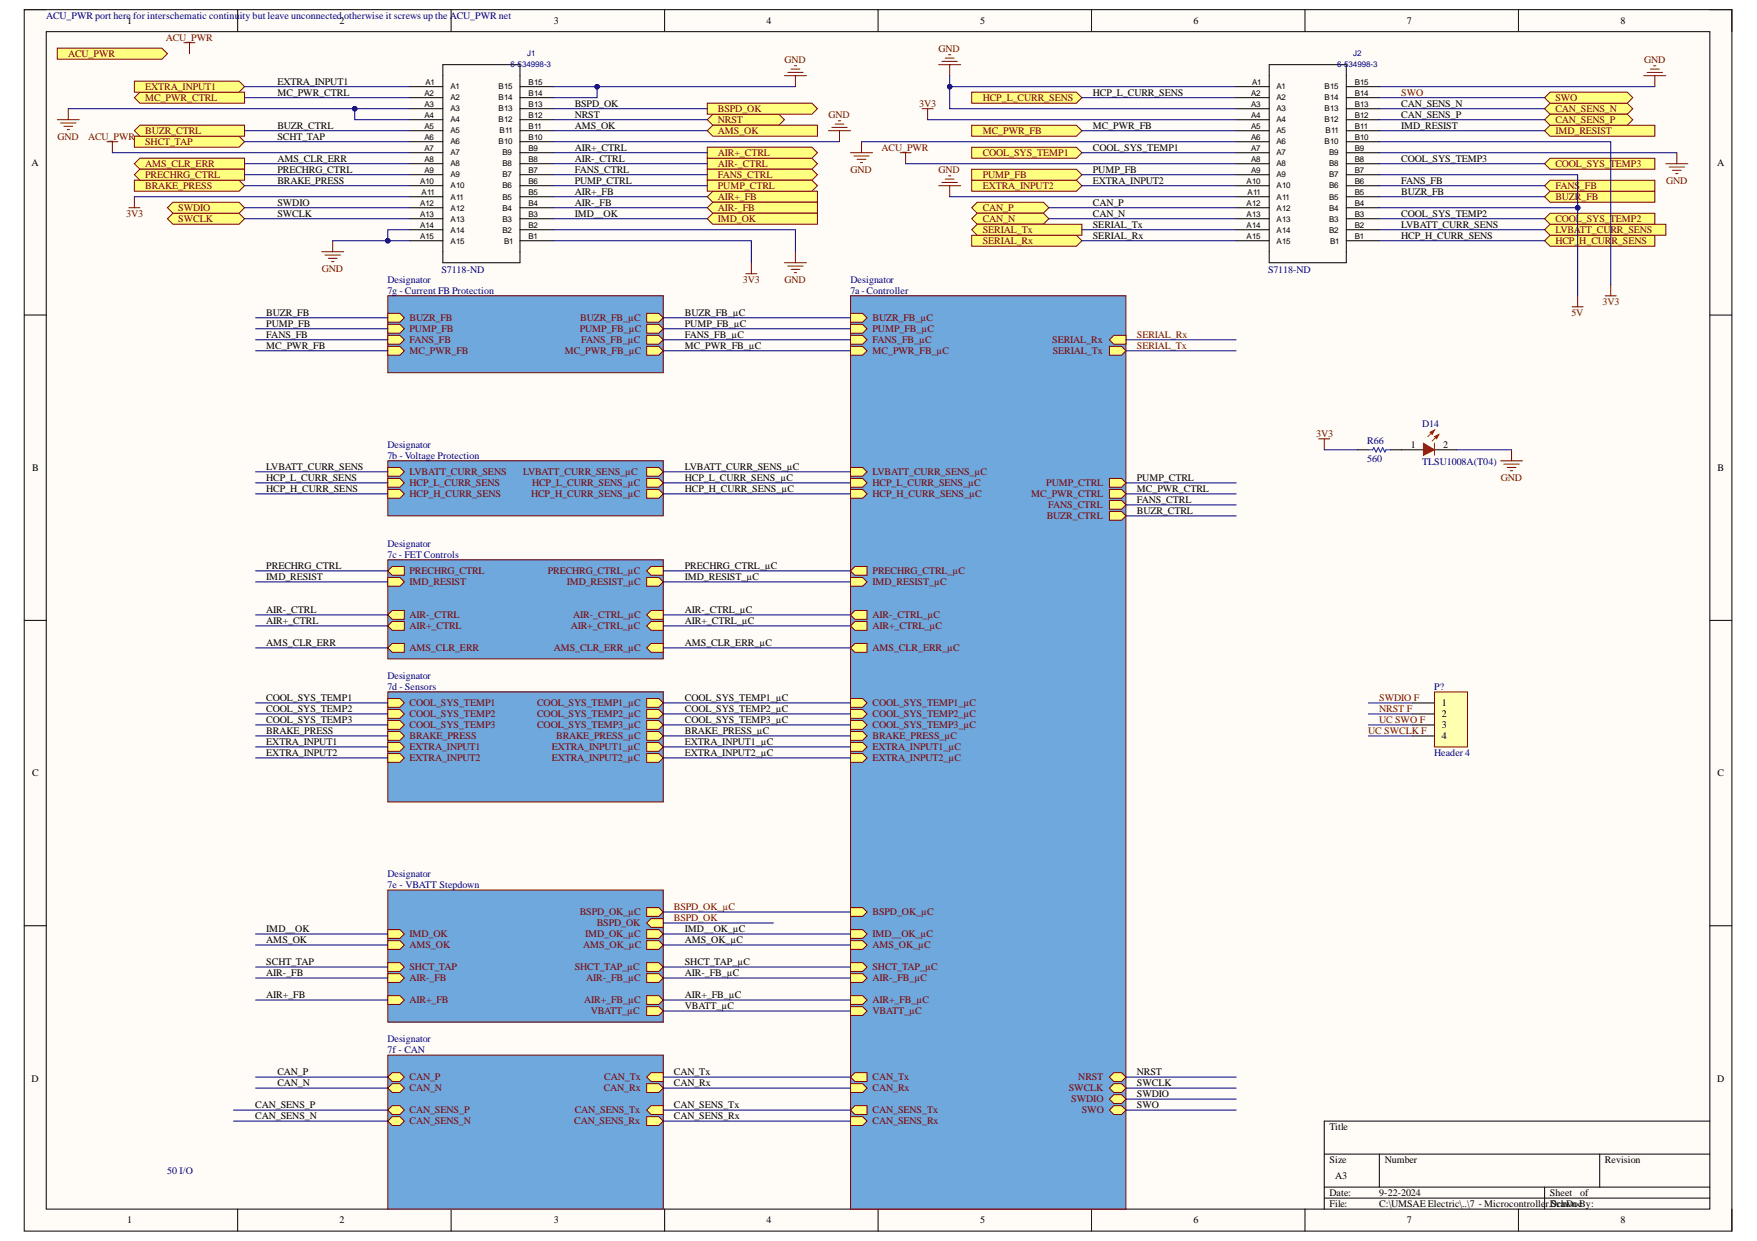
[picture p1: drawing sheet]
<svg xmlns="http://www.w3.org/2000/svg" width="297mm" height="210mm" viewBox="0 0 297 210" stroke-linecap="round" stroke-linejoin="round" font-family="sans-serif">
<defs><g id="words">
<g font-size="1.7" fill="#000080">
<text x="7.8" y="3.1">ACU_PWR port here for interschematic continuity but leave unconnected otherwise it screws up the ACU_PWR net</text>
<text x="65.5" y="47.8">Designator</text>
<text x="74.6" y="46.1">S7118-ND</text>
<text x="143.8" y="47.8">Designator</text>
<text x="214.4" y="46.1">S7118-ND</text>
<text x="65.5" y="49.7">7g - Current FB Protection</text>
<text x="143.8" y="49.7">7a -Controller</text>
<text x="65.5" y="75.7">Designator</text>
<text x="65.5" y="77.6">7b - Voltage Protection</text>
<text x="231.1" y="75.1">R66</text>
<text x="240.4" y="72.1">D14</text>
<text x="231.1" y="78.2">560</text>
<text x="240.4" y="78.7">TLSU1008A(T04)</text>
<text x="65.5" y="92.4">Designator</text>
<text x="65.5" y="94.3">7c - FET Controls</text>
<text x="65.5" y="114.8">Designator</text>
<text x="65.5" y="116.6">7d - Sensors</text>
<text x="242.5" y="116.6">P?</text>
<text x="242.5" y="127.8">Header 4</text>
<text x="65.5" y="148.3">Designator</text>
<text x="65.5" y="150.1">7e - VBATT Stepdown</text>
<text x="65.5" y="176.2">Designator</text>
<text x="65.5" y="178">7f - CAN</text>
<text x="28.3" y="198.5">50 I/O</text>
</g>
<g font-size="1.7">
<text x="21.5" y="4.1">1</text>
<text x="57.4" y="4.1">2</text>
<text x="93.6" y="4.1">3</text>
<text x="129.6" y="4.1">4</text>
<text x="165.7" y="4.1">5</text>
<text x="201.8" y="4.1">6</text>
<text x="237.8" y="4.1">7</text>
<text x="274" y="4.1">8</text>
<text x="46.9" y="16.2">MC_PWR_CTRL</text>
<text x="46.9" y="14.3">EXTRA_INPUT1</text>
<text x="184.8" y="16.2">HCP_L_CURR_SENS</text>
<text x="46.9" y="23.6">SCHT_TAP</text>
<text x="46.9" y="21.7">BUZR_CTRL</text>
<text x="97.2" y="19.9">NRST</text>
<text x="97.2" y="21.7">AMS_OK</text>
<text x="97.2" y="18">BSPD_OK</text>
<text x="184.8" y="21.7">MC_PWR_FB</text>
<text x="236.9" y="21.7">IMD_RESIST</text>
<text x="236.9" y="19.9">CAN_SENS_P</text>
<text x="236.9" y="18">CAN_SENS_N</text>
<text x="5.3" y="28">A</text>
<text x="46.9" y="27.3">AMS_CLR_ERR</text>
<text x="46.9" y="29.2">PRECHRG_CTRL</text>
<text x="97.2" y="27.3">AIR-_CTRL</text>
<text x="97.2" y="25.5">AIR+_CTRL</text>
<text x="97.2" y="29.2">FANS_CTRL</text>
<text x="184.8" y="29.2">PUMP_FB</text>
<text x="184.8" y="25.5">COOL_SYS_TEMP1</text>
<text x="236.9" y="27.3">COOL_SYS_TEMP3</text>
<text x="290.3" y="28">A</text>
<text x="46.9" y="34.8">SWDIO</text>
<text x="46.9" y="31">BRAKE_PRESS</text>
<text x="97.2" y="31">PUMP_CTRL</text>
<text x="97.2" y="34.8">AIR-_FB</text>
<text x="97.2" y="32.9">AIR+_FB</text>
<text x="184.8" y="34.8">CAN_P</text>
<text x="184.8" y="31">EXTRA_INPUT2</text>
<text x="236.9" y="32.9">BUZR_FB</text>
<text x="236.9" y="31">FANS_FB</text>
<text x="46.9" y="36.6">SWCLK</text>
<text x="97.2" y="36.6">IMD__OK</text>
<text x="184.8" y="36.6">CAN_N</text>
<text x="184.8" y="38.5">SERIAL_Tx</text>
<text x="184.8" y="40.3">SERIAL_Rx</text>
<text x="236.9" y="38.5">LVBATT_CURR_SENS</text>
<text x="236.9" y="36.6">COOL_SYS_TEMP2</text>
<text x="236.9" y="40.3">HCP_H_CURR_SENS</text>
<text x="45" y="53.4">BUZR_FB</text>
<text x="115.8" y="53.4">BUZR_FB_µC</text>
<text x="45" y="55.2">PUMP_FB</text>
<text x="45" y="57.1">FANS_FB</text>
<text x="45" y="59">MC_PWR_FB</text>
<text x="115.8" y="55.2">PUMP_FB_µC</text>
<text x="115.8" y="57.1">FANS_FB_µC</text>
<text x="115.8" y="59">MC_PWR_FB_µC</text>
<text x="238.5" y="75.7">1</text>
<text x="244" y="75.7">2</text>
<text x="5.4" y="79.7">B</text>
<text x="45" y="79.4">LVBATT_CURR_SENS</text>
<text x="45" y="81.3">HCP_L_CURR_SENS</text>
<text x="45" y="83.1">HCP_H_CURR_SENS</text>
<text x="115.8" y="79.4">LVBATT_CURR_SENS_µC</text>
<text x="115.8" y="81.3">HCP_L_CURR_SENS_µC</text>
<text x="115.8" y="83.1">HCP_H_CURR_SENS_µC</text>
<text x="192.2" y="81.3">PUMP_CTRL</text>
<text x="192.2" y="83.1">MC_PWR_CTRL</text>
<text x="290.4" y="79.7">B</text>
<text x="192.2" y="85">FANS_CTRL</text>
<text x="192.2" y="86.9">BUZR_CTRL</text>
<text x="45" y="96.2">PRECHRG_CTRL</text>
<text x="45" y="98">IMD_RESIST</text>
<text x="115.8" y="96.2">PRECHRG_CTRL_µC</text>
<text x="115.8" y="98">IMD_RESIST_µC</text>
<text x="45" y="103.6">AIR-_CTRL</text>
<text x="45" y="105.5">AIR+_CTRL</text>
<text x="115.8" y="103.6">AIR-_CTRL_µC</text>
<text x="115.8" y="105.5">AIR+_CTRL_µC</text>
<text x="45" y="109.2">AMS_CLR_ERR</text>
<text x="115.8" y="109.2">AMS_CLR_ERR_µC</text>
<text x="45" y="118.5">COOL_SYS_TEMP1</text>
<text x="115.8" y="118.5">COOL_SYS_TEMP1_µC</text>
<text x="243.7" y="119.4">1</text>
<text x="45" y="120.4">COOL_SYS_TEMP2</text>
<text x="45" y="122.2">COOL_SYS_TEMP3</text>
<text x="45" y="125.9">EXTRA_INPUT1</text>
<text x="45" y="124.1">BRAKE_PRESS</text>
<text x="115.8" y="120.4">COOL_SYS_TEMP2_µC</text>
<text x="115.8" y="122.2">COOL_SYS_TEMP3_µC</text>
<text x="115.8" y="125.9">EXTRA_INPUT1_µC</text>
<text x="115.8" y="124.1">BRAKE_PRESS_µC</text>
<text x="243.7" y="121.3">2</text>
<text x="243.7" y="123.1">3</text>
<text x="243.7" y="125">4</text>
<text x="5.4" y="131.3">C</text>
<text x="45" y="127.8">EXTRA_INPUT2</text>
<text x="115.8" y="127.8">EXTRA_INPUT2_µC</text>
<text x="290.4" y="131.3">C</text>
<text x="45" y="157.6">IMD__OK</text>
<text x="45" y="159.4">AMS_OK</text>
<text x="115.8" y="157.6">IMD__OK_µC</text>
<text x="115.8" y="159.4">AMS_OK_µC</text>
<text x="45" y="163.2">SCHT_TAP</text>
<text x="45" y="165">AIR-_FB</text>
<text x="115.8" y="163.2">SHCT_TAP_µC</text>
<text x="115.8" y="165">AIR-_FB_µC</text>
<text x="45" y="168.7">AIR+_FB</text>
<text x="115.8" y="168.7">AIR+_FB_µC</text>
<text x="115.8" y="170.6">VBATT_µC</text>
<text x="5.3" y="182.9">D</text>
<text x="46.9" y="181.8">CAN_P</text>
<text x="46.9" y="183.6">CAN_N</text>
<text x="113.9" y="181.8">CAN_Tx</text>
<text x="113.9" y="183.6">CAN_Rx</text>
<text x="192.2" y="181.8">NRST</text>
<text x="192.2" y="183.6">SWCLK</text>
<text x="192.2" y="185.5">SWDIO</text>
<text x="290.3" y="182.9">D</text>
<text x="43.2" y="187.3">CAN_SENS_P</text>
<text x="43.2" y="189.2">CAN_SENS_N</text>
<text x="113.9" y="187.3">CAN_SENS_Tx</text>
<text x="113.9" y="189.2">CAN_SENS_Rx</text>
<text x="192.2" y="187.3">SWO</text>
<text x="224.8" y="191.1">Title</text>
<text x="224.8" y="196.6">Size</text>
<text x="234.1" y="196.6">Number</text>
<text x="271.3" y="196.6">Revision</text>
<text x="224.8" y="202.2">Date:</text>
<text x="225.7" y="199.4">A3</text>
<text x="233.2" y="202.2">9-22-2024</text>
<text x="262" y="202.2">Sheet</text>
<text x="267.1" y="202.2">of</text>
<text x="21.5" y="206.9">1</text>
<text x="57.4" y="206.9">2</text>
<text x="93.6" y="206.9">3</text>
<text x="129.6" y="206.9">4</text>
<text x="165.7" y="206.9">5</text>
<text x="201.8" y="206.9">6</text>
<text x="224.8" y="204.1">File:</text>
<text x="233.2" y="204.1">C:\UMSAE Electric\..\7 - Microcontroller.SchDoc</text>
<text x="237.8" y="206.9">7</text>
<text x="262" y="204.1">Drawn By:</text>
<text x="274" y="206.9">8</text>
</g>
<g font-size="1.7" fill="#800000">
<text x="11.5" y="9.6">ACU_PWR</text>
<text x="28" y="6.9">ACU_PWR</text>
<text x="132.6" y="10.6">GND</text>
<text x="158.7" y="8.7">GND</text>
<text x="277.9" y="10.6">GND</text>
<text x="24.5" y="17.1">MC_PWR_CTRL</text>
<text x="24.5" y="15.2">EXTRA_INPUT1</text>
<text x="166.1" y="17.1">HCP_L_CURR_SENS</text>
<text x="236.9" y="16.2">SWO</text>
<text x="263" y="17.1">SWO</text>
<text x="9.7" y="23.6">GND</text>
<text x="14.9" y="23.6">ACU_PWR</text>
<text x="24.5" y="22.7">BUZR_CTRL</text>
<text x="121.4" y="20.8">NRST</text>
<text x="121.4" y="22.7">AMS_OK</text>
<text x="121.4" y="19">BSPD_OK</text>
<text x="140.1" y="19.9">GND</text>
<text x="155.4" y="18">3V3</text>
<text x="166.1" y="22.7">MC_PWR_FB</text>
<text x="263" y="22.7">IMD_RESIST</text>
<text x="263" y="19">CAN_SENS_N</text>
<text x="263" y="20.8">CAN_SENS_P</text>
<text x="24.5" y="28.3">AMS_CLR_ERR</text>
<text x="24.5" y="24.5">SHCT_TAP</text>
<text x="121.4" y="28.3">AIR-_CTRL</text>
<text x="121.4" y="26.4">AIR+_CTRL</text>
<text x="143.8" y="29.2">GND</text>
<text x="149" y="25.5">ACU_PWR</text>
<text x="158.7" y="29.2">GND</text>
<text x="166.1" y="26.4">COOL_SYS_TEMP1</text>
<text x="263" y="28.3">COOL_SYS_TEMP3</text>
<text x="24.5" y="32">BRAKE_PRESS</text>
<text x="24.5" y="30.1">PRECHRG_CTRL</text>
<text x="30.1" y="35.7">SWDIO</text>
<text x="121.4" y="33.8">AIR+_FB</text>
<text x="121.4" y="35.7">AIR-_FB</text>
<text x="121.4" y="30.1">FANS_CTRL</text>
<text x="121.4" y="32">PUMP_CTRL</text>
<text x="166.1" y="35.7">CAN_P</text>
<text x="166.1" y="32">EXTRA_INPUT2</text>
<text x="166.1" y="30.1">PUMP_FB</text>
<text x="263" y="33.8">BUZR_FB</text>
<text x="263" y="32">FANS_FB</text>
<text x="281.7" y="31">GND</text>
<text x="21.3" y="36.6">3V3</text>
<text x="30.1" y="37.6">SWCLK</text>
<text x="121.4" y="37.6">IMD_OK</text>
<text x="166.1" y="37.6">CAN_N</text>
<text x="166.1" y="41.3">SERIAL_Rx</text>
<text x="166.1" y="39.4">SERIAL_Tx</text>
<text x="263" y="41.3">HCP_H_CUR</text>
<text x="263" y="39.4">LVBATT_CURR_SENS</text>
<text x="263" y="37.6">COOL_SYS_TEMP2</text>
<text x="272.4" y="41.3">R_SENS</text>
<text x="54.4" y="45.9">GND</text>
<text x="125.6" y="47.8">3V3</text>
<text x="132.6" y="47.8">GND</text>
<text x="265.7" y="53.4">5V</text>
<text x="270.9" y="51.5">3V3</text>
<text x="69.2" y="54.3">BUZR_FB</text>
<text x="69.2" y="56.2">PUMP_FB</text>
<text x="69.2" y="58">FANS_FB</text>
<text x="69.2" y="59.9">MC_PWR_FB</text>
<text x="95.5" y="59.9">MC_PWR_FB_µC</text>
<text x="98" y="56.2">PUMP_FB_µC</text>
<text x="98.1" y="54.3">BUZR_FB_µC</text>
<text x="98.3" y="58">FANS_FB_µC</text>
<text x="147.5" y="54.3">BUZR_FB_µC</text>
<text x="147.5" y="58">FANS_FB_µC</text>
<text x="147.5" y="59.9">MC_PWR_FB_µC</text>
<text x="147.5" y="56.2">PUMP_FB_µC</text>
<text x="177.9" y="58">SERIAL_Rx</text>
<text x="178" y="59.9">SERIAL_Tx</text>
<text x="192.2" y="57.1">SERIAL_Rx</text>
<text x="192.2" y="59">SERIAL_Tx</text>
<text x="222.5" y="73.8">3V3</text>
<text x="69.2" y="80.4">LVBATT_CURR_SENS</text>
<text x="69.2" y="82.2">HCP_L_CURR_SENS</text>
<text x="88.4" y="80.4">LVBATT_CURR_SENS_µC</text>
<text x="90" y="82.2">HCP_L_CURR_SENS_µC</text>
<text x="147.5" y="80.4">LVBATT_CURR_SENS_µC</text>
<text x="147.5" y="82.2">HCP_L_CURR_SENS_µC</text>
<text x="176.9" y="82.2">PUMP_CTRL</text>
<text x="253.7" y="81.3">GND</text>
<text x="69.2" y="84.1">HCP_H_CURR_SENS</text>
<text x="89.8" y="84.1">HCP_H_CURR_SENS_µC</text>
<text x="147.5" y="84.1">HCP_H_CURR_SENS_µC</text>
<text x="174.3" y="84.1">MC_PWR_CTRL</text>
<text x="177" y="87.8">BUZR_CTRL</text>
<text x="177.2" y="85.9">FANS_CTRL</text>
<text x="69.2" y="97.1">PRECHRG_CTRL</text>
<text x="69.2" y="99">IMD_RESIST</text>
<text x="92.6" y="97.1">PRECHRG_CTRL_µC</text>
<text x="95.8" y="99">IMD_RESIST_µC</text>
<text x="147.5" y="97.1">PRECHRG_CTRL_µC</text>
<text x="147.5" y="99">IMD_RESIST_µC</text>
<text x="69.2" y="104.5">AIR-_CTRL</text>
<text x="69.2" y="106.4">AIR+_CTRL</text>
<text x="96.5" y="106.4">AIR+_CTRL_µC</text>
<text x="96.9" y="104.5">AIR-_CTRL_µC</text>
<text x="147.5" y="104.5">AIR-_CTRL_µC</text>
<text x="147.5" y="106.4">AIR+_CTRL_µC</text>
<text x="69.2" y="110.1">AMS_CLR_ERR</text>
<text x="93.6" y="110.1">AMS_CLR_ERR_µC</text>
<text x="147.5" y="110.1">AMS_CLR_ERR_µC</text>
<text x="69.2" y="119.4">COOL_SYS_TEMP1</text>
<text x="90.8" y="119.4">COOL_SYS_TEMP1_µC</text>
<text x="147.5" y="119.4">COOL_SYS_TEMP1_µC</text>
<text x="233.2" y="118.5">SWDIO F</text>
<text x="69.2" y="121.3">COOL_SYS_TEMP2</text>
<text x="69.2" y="123.1">COOL_SYS_TEMP3</text>
<text x="69.2" y="125">BRAKE_PRESS</text>
<text x="90.8" y="121.3">COOL_SYS_TEMP2_µC</text>
<text x="90.8" y="123.1">COOL_SYS_TEMP3_µC</text>
<text x="94" y="125">BRAKE_PRESS_µC</text>
<text x="147.5" y="121.3">COOL_SYS_TEMP2_µC</text>
<text x="147.5" y="123.1">COOL_SYS_TEMP3_µC</text>
<text x="147.5" y="125">BRAKE_PRESS_µC</text>
<text x="231.3" y="124.1">UC SWCLK F</text>
<text x="233.2" y="120.4">NRST F</text>
<text x="233.2" y="122.2">UC SWO F</text>
<text x="69.2" y="126.9">EXTRA_INPUT1</text>
<text x="69.2" y="128.7">EXTRA_INPUT2</text>
<text x="93.3" y="126.9">EXTRA_INPUT1_µC</text>
<text x="93.3" y="128.7">EXTRA_INPUT2_µC</text>
<text x="147.5" y="126.9">EXTRA_INPUT1_µC</text>
<text x="147.5" y="128.7">EXTRA_INPUT2_µC</text>
<text x="98" y="154.8">BSPD_OK_µC</text>
<text x="113.9" y="155.7">BSPD_OK</text>
<text x="113.9" y="153.8">BSPD_OK_µC</text>
<text x="147.5" y="154.8">BSPD_OK_µC</text>
<text x="69.2" y="158.5">IMD_OK</text>
<text x="69.2" y="160.4">AMS_OK</text>
<text x="98.6" y="160.4">AMS_OK_µC</text>
<text x="98.9" y="158.5">IMD_OK_µC</text>
<text x="100.9" y="156.6">BSPD_OK</text>
<text x="147.5" y="158.5">IMD__OK_µC</text>
<text x="147.5" y="160.4">AMS_OK_µC</text>
<text x="69.2" y="164.1">SHCT_TAP</text>
<text x="69.2" y="165.9">AIR-_FB</text>
<text x="97.2" y="164.1">SHCT_TAP_µC</text>
<text x="99.1" y="165.9">AIR-_FB_µC</text>
<text x="147.5" y="164.1">SHCT_TAP_µC</text>
<text x="147.5" y="165.9">AIR-_FB_µC</text>
<text x="69.2" y="169.7">AIR+_FB</text>
<text x="98.8" y="169.7">AIR+_FB_µC</text>
<text x="99.9" y="171.5">VBATT_µC</text>
<text x="147.5" y="169.7">AIR+_FB_µC</text>
<text x="147.5" y="171.5">VBATT_µC</text>
<text x="69.2" y="182.7">CAN_P</text>
<text x="69.2" y="184.5">CAN_N</text>
<text x="102.1" y="184.5">CAN_Rx</text>
<text x="102.2" y="182.7">CAN_Tx</text>
<text x="147.5" y="182.7">CAN_Tx</text>
<text x="147.5" y="184.5">CAN_Rx</text>
<text x="180.7" y="184.5">SWCLK</text>
<text x="182.3" y="182.7">NRST</text>
<text x="69.2" y="188.3">CAN_SENS_P</text>
<text x="69.2" y="190.1">CAN_SENS_N</text>
<text x="97.1" y="190.1">CAN_SENS_Rx</text>
<text x="97.2" y="188.3">CAN_SENS_Tx</text>
<text x="147.5" y="188.3">CAN_SENS_Tx</text>
<text x="147.5" y="190.1">CAN_SENS_Rx</text>
<text x="181.1" y="186.4">SWDIO</text>
<text x="182.9" y="188.3">SWO</text>
</g>
<g font-size="1.4" fill="#000080">
<text x="86.3" y="11.3">6-534998-3</text>
<text x="89.1" y="9.5">J1</text>
<text x="226.1" y="11.3">6-534998-3</text>
<text x="228.8" y="9.5">J2</text>
</g>
<g font-size="1.4">
<text x="71.8" y="16.2">A2</text>
<text x="71.9" y="14.4">A1</text>
<text x="76.2" y="16.9">A2</text>
<text x="76.2" y="15.1">A1</text>
<text x="84.3" y="16.9">B14</text>
<text x="84.3" y="15.1">B15</text>
<text x="89.4" y="16.2">B14</text>
<text x="89.4" y="14.4">B15</text>
<text x="211.5" y="16.2">A2</text>
<text x="211.7" y="14.4">A1</text>
<text x="215.8" y="16.9">A2</text>
<text x="215.8" y="15.1">A1</text>
<text x="223.9" y="16.9">B14</text>
<text x="223.9" y="15.1">B15</text>
<text x="229" y="16.2">B14</text>
<text x="229" y="14.4">B15</text>
<text x="71.8" y="23.7">A6</text>
<text x="71.8" y="21.8">A5</text>
<text x="71.8" y="20">A4</text>
<text x="71.8" y="18.1">A3</text>
<text x="76.2" y="22.5">A5</text>
<text x="76.2" y="20.6">A4</text>
<text x="76.2" y="18.8">A3</text>
<text x="84.3" y="18.8">B13</text>
<text x="84.3" y="20.6">B12</text>
<text x="84.5" y="22.5">B11</text>
<text x="89.4" y="18.1">B13</text>
<text x="89.4" y="20">B12</text>
<text x="89.4" y="21.8">B11</text>
<text x="89.4" y="23.7">B10</text>
<text x="211.5" y="23.7">A6</text>
<text x="211.5" y="21.8">A5</text>
<text x="211.5" y="20">A4</text>
<text x="211.5" y="18.1">A3</text>
<text x="215.8" y="22.5">A5</text>
<text x="215.8" y="20.6">A4</text>
<text x="215.8" y="18.8">A3</text>
<text x="223.9" y="18.8">B13</text>
<text x="223.9" y="20.6">B12</text>
<text x="224.1" y="22.5">B11</text>
<text x="229" y="18.1">B13</text>
<text x="229" y="20">B12</text>
<text x="229" y="21.8">B11</text>
<text x="229" y="23.7">B10</text>
<text x="71.8" y="29.3">A9</text>
<text x="71.8" y="27.4">A8</text>
<text x="71.8" y="25.5">A7</text>
<text x="76.2" y="29.9">A9</text>
<text x="76.2" y="28.1">A8</text>
<text x="76.2" y="26.2">A7</text>
<text x="76.2" y="24.4">A6</text>
<text x="84.3" y="24.4">B10</text>
<text x="85" y="26.2">B9</text>
<text x="85" y="28.1">B8</text>
<text x="85" y="29.9">B7</text>
<text x="89.4" y="25.5">B9</text>
<text x="89.4" y="27.4">B8</text>
<text x="89.4" y="29.3">B7</text>
<text x="211.5" y="29.3">A9</text>
<text x="211.5" y="27.4">A8</text>
<text x="211.5" y="25.5">A7</text>
<text x="215.8" y="29.9">A9</text>
<text x="215.8" y="28.1">A8</text>
<text x="215.8" y="26.2">A7</text>
<text x="215.8" y="24.4">A6</text>
<text x="223.9" y="24.4">B10</text>
<text x="224.7" y="26.2">B9</text>
<text x="224.7" y="28.1">B8</text>
<text x="224.7" y="29.9">B7</text>
<text x="229" y="25.5">B9</text>
<text x="229" y="27.4">B8</text>
<text x="229" y="29.3">B7</text>
<text x="71" y="34.9">A12</text>
<text x="71" y="31.1">A10</text>
<text x="71.3" y="33">A11</text>
<text x="76.2" y="35.6">A12</text>
<text x="76.2" y="33.8">A11</text>
<text x="76.2" y="31.8">A10</text>
<text x="85" y="31.8">B6</text>
<text x="85" y="33.8">B5</text>
<text x="85" y="35.6">B4</text>
<text x="89.4" y="31.1">B6</text>
<text x="89.4" y="33">B5</text>
<text x="89.4" y="34.9">B4</text>
<text x="210.7" y="34.9">A12</text>
<text x="210.7" y="31.1">A10</text>
<text x="210.9" y="33">A11</text>
<text x="215.8" y="35.6">A12</text>
<text x="215.8" y="33.8">A11</text>
<text x="215.8" y="31.8">A10</text>
<text x="224.7" y="31.8">B6</text>
<text x="224.7" y="33.8">B5</text>
<text x="224.7" y="35.6">B4</text>
<text x="229" y="31.1">B6</text>
<text x="229" y="33">B5</text>
<text x="229" y="34.9">B4</text>
<text x="71" y="36.7">A13</text>
<text x="71" y="38.6">A14</text>
<text x="71" y="40.4">A15</text>
<text x="76.2" y="37.5">A13</text>
<text x="76.2" y="39.3">A14</text>
<text x="76.2" y="41.2">A15</text>
<text x="85" y="37.5">B3</text>
<text x="85" y="39.3">B2</text>
<text x="85.2" y="41.2">B1</text>
<text x="89.4" y="36.7">B3</text>
<text x="89.4" y="38.6">B2</text>
<text x="89.4" y="40.4">B1</text>
<text x="210.7" y="36.7">A13</text>
<text x="210.7" y="38.6">A14</text>
<text x="210.7" y="40.4">A15</text>
<text x="215.8" y="37.5">A13</text>
<text x="215.8" y="39.3">A14</text>
<text x="215.8" y="41.2">A15</text>
<text x="224.7" y="37.5">B3</text>
<text x="224.7" y="39.3">B2</text>
<text x="224.9" y="41.2">B1</text>
<text x="229" y="36.7">B3</text>
<text x="229" y="38.6">B2</text>
<text x="229" y="40.4">B1</text>
</g>
</g></defs>
<path d="M4.1 1.6h288.7v206.6h-288.7z" fill-rule="evenodd" fill="#fffcf8"/>
<path d="M4.1 1.6h288.7v206.6h-288.7z" fill="none" stroke="#000" stroke-width=".17"/>
<path d="M7.8 5.4h281.3v199.1h-281.3z" fill-rule="evenodd" fill="#fffcf8"/>
<g fill="none" stroke="#000" stroke-width=".17">
<path d="M4.1 1.6h3.7M7.8 5.4h281.3v199.1h-281.3zM40.2 1.6v3.8M76.3 1.6v3.8M112.4 1.6v3.8M148.4 1.6v3.8M184.5 1.6v3.8M220.6 1.6v3.8M256.7 1.6v3.8M289.1 1.6h3.7v3.8M4.1 53.3h3.7M289.1 53.3h3.7"/>
<path d="M4.1 104.9h3.7M289.1 104.9h3.7M4.1 156.6h3.7M289.1 156.6h3.7M223.9 195.2h65.2M233.2 195.2v5.6M270.5 195.2v5.6M289.1 189.6h-65.2v14.9M40.2 204.5v3.7M76.3 204.5v3.7M112.4 204.5v3.7M148.4 204.5v3.7"/>
<path d="M184.5 204.5v3.7M220.6 204.5v3.7M223.9 200.8h65.2M223.9 202.6h65.2M256.7 204.5v3.7M261.1 200.8v3.7M292.8 204.5v3.7"/>
</g>
<path d="M143.8 50h46.6v154.5h-46.6z" fill-rule="evenodd" fill="#6fa8dc"/>
<path d="M143.8 50h46.6v154.5h-46.6z" fill="none" stroke="#800000" stroke-width=".17"/>
<path d="M143.8 79.1h2l.8 .7-.8 .7h-2z" fill-rule="evenodd" fill="#ffff80"/>
<path d="M143.8 79.1h2l.8 .7-.8 .7h-2z" fill="none" stroke="#800000" stroke-width=".17"/>
<path d="M143.8 80.9h2l.8 .8-.8 .7h-2z" fill-rule="evenodd" fill="#ffff80"/>
<path d="M143.8 80.9h2l.8 .8-.8 .7h-2z" fill="none" stroke="#800000" stroke-width=".17"/>
<path d="M143.8 82.8h2l.8 .7-.8 .8h-2z" fill-rule="evenodd" fill="#ffff80"/>
<path d="M143.8 82.8h2l.8 .7-.8 .8h-2z" fill="none" stroke="#800000" stroke-width=".17"/>
<path d="M143.8 96.6l.7-.8h2.1v1.5h-2.1z" fill-rule="evenodd" fill="#ffff80"/>
<path d="M143.8 96.6l.7-.8h2.1v1.5h-2.1z" fill="none" stroke="#800000" stroke-width=".17"/>
<path d="M143.8 97.7h2l.8 .7-.8 .8h-2z" fill-rule="evenodd" fill="#ffff80"/>
<path d="M143.8 97.7h2l.8 .7-.8 .8h-2z" fill="none" stroke="#800000" stroke-width=".17"/>
<path d="M144.5 103.3h2.1v1.4h-2.1l-.7-.7z" fill-rule="evenodd" fill="#ffff80"/>
<path d="M144.5 103.3h2.1v1.4h-2.1l-.7-.7z" fill="none" stroke="#800000" stroke-width=".17"/>
<path d="M144.5 105.1h2.1v1.5h-2.1l-.7-.7z" fill-rule="evenodd" fill="#ffff80"/>
<path d="M144.5 105.1h2.1v1.5h-2.1l-.7-.7z" fill="none" stroke="#800000" stroke-width=".17"/>
<path d="M144.5 108.8h2.1v1.5h-2.1l-.7-.7z" fill-rule="evenodd" fill="#ffff80"/>
<path d="M144.5 108.8h2.1v1.5h-2.1l-.7-.7z" fill="none" stroke="#800000" stroke-width=".17"/>
<path d="M143.8 118.1h2l.8 .8-.8 .7h-2z" fill-rule="evenodd" fill="#ffff80"/>
<path d="M143.8 118.1h2l.8 .8-.8 .7h-2z" fill="none" stroke="#800000" stroke-width=".17"/>
<path d="M143.8 120h2l.8 .8-.8 .7h-2z" fill-rule="evenodd" fill="#ffff80"/>
<path d="M143.8 120h2l.8 .8-.8 .7h-2z" fill="none" stroke="#800000" stroke-width=".17"/>
<path d="M143.8 121.9h2l.8 .7-.8 .8h-2z" fill-rule="evenodd" fill="#ffff80"/>
<path d="M143.8 121.9h2l.8 .7-.8 .8h-2z" fill="none" stroke="#800000" stroke-width=".17"/>
<path d="M143.8 125.6h2l.8 .7-.8 .8h-2z" fill-rule="evenodd" fill="#ffff80"/>
<path d="M143.8 125.6h2l.8 .7-.8 .8h-2z" fill="none" stroke="#800000" stroke-width=".17"/>
<path d="M143.8 127.5h2l.8 .7-.8 .7h-2z" fill-rule="evenodd" fill="#ffff80"/>
<path d="M143.8 127.5h2l.8 .7-.8 .7h-2z" fill="none" stroke="#800000" stroke-width=".17"/>
<path d="M143.8 157.2h2l.8 .8-.8 .7h-2z" fill-rule="evenodd" fill="#ffff80"/>
<path d="M143.8 157.2h2l.8 .8-.8 .7h-2z" fill="none" stroke="#800000" stroke-width=".17"/>
<path d="M143.8 159.1h2l.8 .7-.8 .8h-2z" fill-rule="evenodd" fill="#ffff80"/>
<path d="M143.8 159.1h2l.8 .7-.8 .8h-2z" fill="none" stroke="#800000" stroke-width=".17"/>
<path d="M143.8 162.8h2l.8 .8-.8 .7h-2z" fill-rule="evenodd" fill="#ffff80"/>
<path d="M143.8 162.8h2l.8 .8-.8 .7h-2z" fill="none" stroke="#800000" stroke-width=".17"/>
<path d="M143.8 164.7h2l.8 .7-.8 .8h-2z" fill-rule="evenodd" fill="#ffff80"/>
<path d="M143.8 164.7h2l.8 .7-.8 .8h-2z" fill="none" stroke="#800000" stroke-width=".17"/>
<path d="M143.8 168.4h2l.8 .7-.8 .8h-2z" fill-rule="evenodd" fill="#ffff80"/>
<path d="M143.8 168.4h2l.8 .7-.8 .8h-2z" fill="none" stroke="#800000" stroke-width=".17"/>
<path d="M143.8 170.3h2l.8 .7-.8 .8h-2z" fill-rule="evenodd" fill="#ffff80"/>
<path d="M143.8 170.3h2l.8 .7-.8 .8h-2z" fill="none" stroke="#800000" stroke-width=".17"/>
<path d="M144.5 181.4h2.1v1.5h-2.1l-.7-.7z" fill-rule="evenodd" fill="#ffff80"/>
<path d="M144.5 181.4h2.1v1.5h-2.1l-.7-.7z" fill="none" stroke="#800000" stroke-width=".17"/>
<path d="M143.8 183.3h2l.8 .7-.8 .8h-2z" fill-rule="evenodd" fill="#ffff80"/>
<path d="M143.8 183.3h2l.8 .7-.8 .8h-2z" fill="none" stroke="#800000" stroke-width=".17"/>
<path d="M187.6 80.9h2l.8 .8-.8 .7h-2z" fill-rule="evenodd" fill="#ffff80"/>
<path d="M187.6 80.9h2l.8 .8-.8 .7h-2z" fill="none" stroke="#800000" stroke-width=".17"/>
<path d="M187.6 82.8h2l.8 .7-.8 .8h-2z" fill-rule="evenodd" fill="#ffff80"/>
<path d="M187.6 82.8h2l.8 .7-.8 .8h-2z" fill="none" stroke="#800000" stroke-width=".17"/>
<path d="M187.6 84.6h2l.8 .8-.8 .7h-2z" fill-rule="evenodd" fill="#ffff80"/>
<path d="M187.6 84.6h2l.8 .8-.8 .7h-2z" fill="none" stroke="#800000" stroke-width=".17"/>
<path d="M187.6 86.5h2l.8 .8-.8 .7h-2z" fill-rule="evenodd" fill="#ffff80"/>
<path d="M187.6 86.5h2l.8 .8-.8 .7h-2z" fill="none" stroke="#800000" stroke-width=".17"/>
<path d="M188.3 181.4h1.3l.8 .8-.8 .7h-1.3l-.7-.7z" fill-rule="evenodd" fill="#ffff80"/>
<path d="M188.3 181.4h1.3l.8 .8-.8 .7h-1.3l-.7-.7z" fill="none" stroke="#800000" stroke-width=".17"/>
<path d="M188.3 183.3h1.3l.8 .7-.8 .8h-1.3l-.7-.8z" fill-rule="evenodd" fill="#ffff80"/>
<path d="M188.3 183.3h1.3l.8 .7-.8 .8h-1.3l-.7-.8z" fill="none" stroke="#800000" stroke-width=".17"/>
<path d="M188.3 185.2h1.3l.8 .7-.8 .7h-1.3l-.7-.7z" fill-rule="evenodd" fill="#ffff80"/>
<path d="M188.3 185.2h1.3l.8 .7-.8 .7h-1.3l-.7-.7z" fill="none" stroke="#800000" stroke-width=".17"/>
<path d="M143.8 53h2l.8 .7-.8 .8h-2z" fill-rule="evenodd" fill="#ffff80"/>
<path d="M143.8 53h2l.8 .7-.8 .8h-2z" fill="none" stroke="#800000" stroke-width=".17"/>
<path d="M143.8 56.7h2l.8 .8-.8 .7h-2z" fill-rule="evenodd" fill="#ffff80"/>
<path d="M143.8 56.7h2l.8 .8-.8 .7h-2z" fill="none" stroke="#800000" stroke-width=".17"/>
<path d="M143.8 58.6h2l.8 .7-.8 .8h-2z" fill-rule="evenodd" fill="#ffff80"/>
<path d="M143.8 58.6h2l.8 .7-.8 .8h-2z" fill="none" stroke="#800000" stroke-width=".17"/>
<path d="M143.8 54.9h2l.8 .7-.8 .8h-2z" fill-rule="evenodd" fill="#ffff80"/>
<path d="M143.8 54.9h2l.8 .7-.8 .8h-2z" fill="none" stroke="#800000" stroke-width=".17"/>
<path d="M144.5 187h2.1v1.5h-2.1l-.7-.7z" fill-rule="evenodd" fill="#ffff80"/>
<path d="M144.5 187h2.1v1.5h-2.1l-.7-.7z" fill="none" stroke="#800000" stroke-width=".17"/>
<path d="M143.8 188.9h2l.8 .7-.8 .8h-2z" fill-rule="evenodd" fill="#ffff80"/>
<path d="M143.8 188.9h2l.8 .7-.8 .8h-2z" fill="none" stroke="#800000" stroke-width=".17"/>
<path d="M143.8 123.7h2l.8 .8-.8 .7h-2z" fill-rule="evenodd" fill="#ffff80"/>
<path d="M143.8 123.7h2l.8 .8-.8 .7h-2z" fill="none" stroke="#800000" stroke-width=".17"/>
<path d="M188.3 56.7h2.1v1.5h-2.1l-.7-.7z" fill-rule="evenodd" fill="#ffff80"/>
<path d="M188.3 56.7h2.1v1.5h-2.1l-.7-.7z" fill="none" stroke="#800000" stroke-width=".17"/>
<path d="M187.6 58.6h2l.8 .7-.8 .8h-2z" fill-rule="evenodd" fill="#ffff80"/>
<path d="M187.6 58.6h2l.8 .7-.8 .8h-2z" fill="none" stroke="#800000" stroke-width=".17"/>
<path d="M143.8 153.5h2l.8 .8-.8 .7h-2z" fill-rule="evenodd" fill="#ffff80"/>
<path d="M143.8 153.5h2l.8 .8-.8 .7h-2z" fill="none" stroke="#800000" stroke-width=".17"/>
<path d="M188.3 187h1.3l.8 .8-.8 .7h-1.3l-.7-.7z" fill-rule="evenodd" fill="#ffff80"/>
<path d="M188.3 187h1.3l.8 .8-.8 .7h-1.3l-.7-.7z" fill="none" stroke="#800000" stroke-width=".17"/>
<path d="M65.6 77.9h46.5v9.4h-46.5z" fill-rule="evenodd" fill="#6fa8dc"/>
<path d="M65.6 77.9h46.5v9.4h-46.5z" fill="none" stroke="#800000" stroke-width=".17"/>
<path d="M65.6 79.1h2l.8 .7-.8 .7h-2z" fill-rule="evenodd" fill="#ffff80"/>
<path d="M65.6 79.1h2l.8 .7-.8 .7h-2z" fill="none" stroke="#800000" stroke-width=".17"/>
<path d="M65.6 80.9h2l.8 .8-.8 .7h-2z" fill-rule="evenodd" fill="#ffff80"/>
<path d="M65.6 80.9h2l.8 .8-.8 .7h-2z" fill="none" stroke="#800000" stroke-width=".17"/>
<path d="M65.6 82.8h2l.8 .7-.8 .8h-2z" fill-rule="evenodd" fill="#ffff80"/>
<path d="M65.6 82.8h2l.8 .7-.8 .8h-2z" fill="none" stroke="#800000" stroke-width=".17"/>
<path d="M109.3 79.1h2.1l.7 .7-.7 .7h-2.1z" fill-rule="evenodd" fill="#ffff80"/>
<path d="M109.3 79.1h2.1l.7 .7-.7 .7h-2.1z" fill="none" stroke="#800000" stroke-width=".17"/>
<path d="M109.3 80.9h2.1l.7 .8-.7 .7h-2.1z" fill-rule="evenodd" fill="#ffff80"/>
<path d="M109.3 80.9h2.1l.7 .8-.7 .7h-2.1z" fill="none" stroke="#800000" stroke-width=".17"/>
<path d="M109.3 82.8h2.1l.7 .7-.7 .8h-2.1z" fill-rule="evenodd" fill="#ffff80"/>
<path d="M109.3 82.8h2.1l.7 .7-.7 .8h-2.1z" fill="none" stroke="#800000" stroke-width=".17"/>
<path d="M65.6 94.7h46.5v16.7h-46.5z" fill-rule="evenodd" fill="#6fa8dc"/>
<path d="M65.6 94.7h46.5v16.7h-46.5z" fill="none" stroke="#800000" stroke-width=".17"/>
<path d="M65.6 96.6l.7-.8h2.1v1.5h-2.1z" fill-rule="evenodd" fill="#ffff80"/>
<path d="M65.6 96.6l.7-.8h2.1v1.5h-2.1z" fill="none" stroke="#800000" stroke-width=".17"/>
<path d="M65.6 97.7h2l.8 .7-.8 .8h-2z" fill-rule="evenodd" fill="#ffff80"/>
<path d="M65.6 97.7h2l.8 .7-.8 .8h-2z" fill="none" stroke="#800000" stroke-width=".17"/>
<path d="M65.6 104l.7-.7h2.1v1.4h-2.1z" fill-rule="evenodd" fill="#ffff80"/>
<path d="M65.6 104l.7-.7h2.1v1.4h-2.1z" fill="none" stroke="#800000" stroke-width=".17"/>
<path d="M65.6 105.9l.7-.8h2.1v1.5h-2.1z" fill-rule="evenodd" fill="#ffff80"/>
<path d="M65.6 105.9l.7-.8h2.1v1.5h-2.1z" fill="none" stroke="#800000" stroke-width=".17"/>
<path d="M65.6 109.6l.7-.8h2.1v1.5h-2.1z" fill-rule="evenodd" fill="#ffff80"/>
<path d="M65.6 109.6l.7-.8h2.1v1.5h-2.1z" fill="none" stroke="#800000" stroke-width=".17"/>
<path d="M109.3 96.6l.8-.8h2v1.5h-2z" fill-rule="evenodd" fill="#ffff80"/>
<path d="M109.3 96.6l.8-.8h2v1.5h-2z" fill="none" stroke="#800000" stroke-width=".17"/>
<path d="M109.3 97.7h2.1l.7 .7-.7 .8h-2.1z" fill-rule="evenodd" fill="#ffff80"/>
<path d="M109.3 97.7h2.1l.7 .7-.7 .8h-2.1z" fill="none" stroke="#800000" stroke-width=".17"/>
<path d="M109.3 104l.8-.7h2v1.4h-2z" fill-rule="evenodd" fill="#ffff80"/>
<path d="M109.3 104l.8-.7h2v1.4h-2z" fill="none" stroke="#800000" stroke-width=".17"/>
<path d="M109.3 105.9l.8-.8h2v1.5h-2z" fill-rule="evenodd" fill="#ffff80"/>
<path d="M109.3 105.9l.8-.8h2v1.5h-2z" fill="none" stroke="#800000" stroke-width=".17"/>
<path d="M109.3 109.6l.8-.8h2v1.5h-2z" fill-rule="evenodd" fill="#ffff80"/>
<path d="M109.3 109.6l.8-.8h2v1.5h-2z" fill="none" stroke="#800000" stroke-width=".17"/>
<path d="M65.6 117h46.5v18.6h-46.5z" fill-rule="evenodd" fill="#6fa8dc"/>
<path d="M65.6 117h46.5v18.6h-46.5z" fill="none" stroke="#800000" stroke-width=".17"/>
<path d="M65.6 118.1h2l.8 .8-.8 .7h-2z" fill-rule="evenodd" fill="#ffff80"/>
<path d="M65.6 118.1h2l.8 .8-.8 .7h-2z" fill="none" stroke="#800000" stroke-width=".17"/>
<path d="M65.6 120h2l.8 .8-.8 .7h-2z" fill-rule="evenodd" fill="#ffff80"/>
<path d="M65.6 120h2l.8 .8-.8 .7h-2z" fill="none" stroke="#800000" stroke-width=".17"/>
<path d="M65.6 121.9h2l.8 .7-.8 .8h-2z" fill-rule="evenodd" fill="#ffff80"/>
<path d="M65.6 121.9h2l.8 .7-.8 .8h-2z" fill="none" stroke="#800000" stroke-width=".17"/>
<path d="M65.6 125.6h2l.8 .7-.8 .8h-2z" fill-rule="evenodd" fill="#ffff80"/>
<path d="M65.6 125.6h2l.8 .7-.8 .8h-2z" fill="none" stroke="#800000" stroke-width=".17"/>
<path d="M65.6 127.5h2l.8 .7-.8 .7h-2z" fill-rule="evenodd" fill="#ffff80"/>
<path d="M65.6 127.5h2l.8 .7-.8 .7h-2z" fill="none" stroke="#800000" stroke-width=".17"/>
<path d="M109.3 118.1h2.1l.7 .8-.7 .7h-2.1z" fill-rule="evenodd" fill="#ffff80"/>
<path d="M109.3 118.1h2.1l.7 .8-.7 .7h-2.1z" fill="none" stroke="#800000" stroke-width=".17"/>
<path d="M109.3 120h2.1l.7 .8-.7 .7h-2.1z" fill-rule="evenodd" fill="#ffff80"/>
<path d="M109.3 120h2.1l.7 .8-.7 .7h-2.1z" fill="none" stroke="#800000" stroke-width=".17"/>
<path d="M109.3 121.9h2.1l.7 .7-.7 .8h-2.1z" fill-rule="evenodd" fill="#ffff80"/>
<path d="M109.3 121.9h2.1l.7 .7-.7 .8h-2.1z" fill="none" stroke="#800000" stroke-width=".17"/>
<path d="M109.3 125.6h2.1l.7 .7-.7 .8h-2.1z" fill-rule="evenodd" fill="#ffff80"/>
<path d="M109.3 125.6h2.1l.7 .7-.7 .8h-2.1z" fill="none" stroke="#800000" stroke-width=".17"/>
<path d="M109.3 127.5h2.1l.7 .7-.7 .7h-2.1z" fill-rule="evenodd" fill="#ffff80"/>
<path d="M109.3 127.5h2.1l.7 .7-.7 .7h-2.1z" fill="none" stroke="#800000" stroke-width=".17"/>
<path d="M65.6 123.7h2l.8 .8-.8 .7h-2z" fill-rule="evenodd" fill="#ffff80"/>
<path d="M65.6 123.7h2l.8 .8-.8 .7h-2z" fill="none" stroke="#800000" stroke-width=".17"/>
<path d="M109.3 123.7h2.1l.7 .8-.7 .7h-2.1z" fill-rule="evenodd" fill="#ffff80"/>
<path d="M109.3 123.7h2.1l.7 .8-.7 .7h-2.1z" fill="none" stroke="#800000" stroke-width=".17"/>
<path d="M65.6 150.5h46.5v22.4h-46.5z" fill-rule="evenodd" fill="#6fa8dc"/>
<path d="M65.6 150.5h46.5v22.4h-46.5z" fill="none" stroke="#800000" stroke-width=".17"/>
<path d="M65.6 157.2h2l.8 .8-.8 .7h-2z" fill-rule="evenodd" fill="#ffff80"/>
<path d="M65.6 157.2h2l.8 .8-.8 .7h-2z" fill="none" stroke="#800000" stroke-width=".17"/>
<path d="M65.6 159.1h2l.8 .7-.8 .8h-2z" fill-rule="evenodd" fill="#ffff80"/>
<path d="M65.6 159.1h2l.8 .7-.8 .8h-2z" fill="none" stroke="#800000" stroke-width=".17"/>
<path d="M65.6 162.8h2l.8 .8-.8 .7h-2z" fill-rule="evenodd" fill="#ffff80"/>
<path d="M65.6 162.8h2l.8 .8-.8 .7h-2z" fill="none" stroke="#800000" stroke-width=".17"/>
<path d="M65.6 164.7h2l.8 .7-.8 .8h-2z" fill-rule="evenodd" fill="#ffff80"/>
<path d="M65.6 164.7h2l.8 .7-.8 .8h-2z" fill="none" stroke="#800000" stroke-width=".17"/>
<path d="M65.6 168.4h2l.8 .7-.8 .8h-2z" fill-rule="evenodd" fill="#ffff80"/>
<path d="M65.6 168.4h2l.8 .7-.8 .8h-2z" fill="none" stroke="#800000" stroke-width=".17"/>
<path d="M109.3 157.2h2.1l.7 .8-.7 .7h-2.1z" fill-rule="evenodd" fill="#ffff80"/>
<path d="M109.3 157.2h2.1l.7 .8-.7 .7h-2.1z" fill="none" stroke="#800000" stroke-width=".17"/>
<path d="M109.3 159.1h2.1l.7 .7-.7 .8h-2.1z" fill-rule="evenodd" fill="#ffff80"/>
<path d="M109.3 159.1h2.1l.7 .7-.7 .8h-2.1z" fill="none" stroke="#800000" stroke-width=".17"/>
<path d="M109.3 162.8h2.1l.7 .8-.7 .7h-2.1z" fill-rule="evenodd" fill="#ffff80"/>
<path d="M109.3 162.8h2.1l.7 .8-.7 .7h-2.1z" fill="none" stroke="#800000" stroke-width=".17"/>
<path d="M109.3 164.7h2.1l.7 .7-.7 .8h-2.1z" fill-rule="evenodd" fill="#ffff80"/>
<path d="M109.3 164.7h2.1l.7 .7-.7 .8h-2.1z" fill="none" stroke="#800000" stroke-width=".17"/>
<path d="M109.3 168.4h2.1l.7 .7-.7 .8h-2.1z" fill-rule="evenodd" fill="#ffff80"/>
<path d="M109.3 168.4h2.1l.7 .7-.7 .8h-2.1z" fill="none" stroke="#800000" stroke-width=".17"/>
<path d="M109.3 170.3h2.1l.7 .7-.7 .8h-2.1z" fill-rule="evenodd" fill="#ffff80"/>
<path d="M109.3 170.3h2.1l.7 .7-.7 .8h-2.1z" fill="none" stroke="#800000" stroke-width=".17"/>
<path d="M109.3 156.1l.8-.7h2v1.5h-2z" fill-rule="evenodd" fill="#ffff80"/>
<path d="M109.3 156.1l.8-.7h2v1.5h-2z" fill="none" stroke="#800000" stroke-width=".17"/>
<path d="M109.3 153.5h2.1l.7 .8-.7 .7h-2.1z" fill-rule="evenodd" fill="#ffff80"/>
<path d="M109.3 153.5h2.1l.7 .8-.7 .7h-2.1z" fill="none" stroke="#800000" stroke-width=".17"/>
<path d="M65.6 178.5h46.5v26h-46.5z" fill-rule="evenodd" fill="#6fa8dc"/>
<path d="M65.6 178.5h46.5v26h-46.5z" fill="none" stroke="#800000" stroke-width=".17"/>
<path d="M109.3 182.2l.8-.8h2v1.5h-2z" fill-rule="evenodd" fill="#ffff80"/>
<path d="M109.3 182.2l.8-.8h2v1.5h-2z" fill="none" stroke="#800000" stroke-width=".17"/>
<path d="M109.3 183.3h2.1l.7 .7-.7 .8h-2.1z" fill-rule="evenodd" fill="#ffff80"/>
<path d="M109.3 183.3h2.1l.7 .7-.7 .8h-2.1z" fill="none" stroke="#800000" stroke-width=".17"/>
<path d="M65.6 182.2l.7-.8h1.3l.8 .8-.8 .7h-1.3z" fill-rule="evenodd" fill="#ffff80"/>
<path d="M65.6 182.2l.7-.8h1.3l.8 .8-.8 .7h-1.3z" fill="none" stroke="#800000" stroke-width=".17"/>
<path d="M65.6 184l.7-.7h1.3l.8 .7-.8 .8h-1.3z" fill-rule="evenodd" fill="#ffff80"/>
<path d="M65.6 184l.7-.7h1.3l.8 .7-.8 .8h-1.3z" fill="none" stroke="#800000" stroke-width=".17"/>
<path d="M65.6 187.8l.7-.8h1.3l.8 .8-.8 .7h-1.3z" fill-rule="evenodd" fill="#ffff80"/>
<path d="M65.6 187.8l.7-.8h1.3l.8 .8-.8 .7h-1.3z" fill="none" stroke="#800000" stroke-width=".17"/>
<path d="M65.6 189.6l.7-.7h1.3l.8 .7-.8 .8h-1.3z" fill-rule="evenodd" fill="#ffff80"/>
<path d="M65.6 189.6l.7-.7h1.3l.8 .7-.8 .8h-1.3z" fill="none" stroke="#800000" stroke-width=".17"/>
<path d="M109.3 187.8l.8-.8h2v1.5h-2z" fill-rule="evenodd" fill="#ffff80"/>
<path d="M109.3 187.8l.8-.8h2v1.5h-2z" fill="none" stroke="#800000" stroke-width=".17"/>
<path d="M109.3 188.9h2.1l.7 .7-.7 .8h-2.1z" fill-rule="evenodd" fill="#ffff80"/>
<path d="M109.3 188.9h2.1l.7 .7-.7 .8h-2.1z" fill="none" stroke="#800000" stroke-width=".17"/>
<path d="M65.6 50h46.5v13.1h-46.5z" fill-rule="evenodd" fill="#6fa8dc"/>
<path d="M65.6 50h46.5v13.1h-46.5z" fill="none" stroke="#800000" stroke-width=".17"/>
<path d="M65.6 53h2l.8 .7-.8 .8h-2z" fill-rule="evenodd" fill="#ffff80"/>
<path d="M65.6 53h2l.8 .7-.8 .8h-2z" fill="none" stroke="#800000" stroke-width=".17"/>
<path d="M65.6 54.9h2l.8 .7-.8 .8h-2z" fill-rule="evenodd" fill="#ffff80"/>
<path d="M65.6 54.9h2l.8 .7-.8 .8h-2z" fill="none" stroke="#800000" stroke-width=".17"/>
<path d="M65.6 56.7h2l.8 .8-.8 .7h-2z" fill-rule="evenodd" fill="#ffff80"/>
<path d="M65.6 56.7h2l.8 .8-.8 .7h-2z" fill="none" stroke="#800000" stroke-width=".17"/>
<path d="M65.6 58.6h2l.8 .7-.8 .8h-2z" fill-rule="evenodd" fill="#ffff80"/>
<path d="M65.6 58.6h2l.8 .7-.8 .8h-2z" fill="none" stroke="#800000" stroke-width=".17"/>
<path d="M109.3 53h2.1l.7 .7-.7 .8h-2.1z" fill-rule="evenodd" fill="#ffff80"/>
<path d="M109.3 53h2.1l.7 .7-.7 .8h-2.1z" fill="none" stroke="#800000" stroke-width=".17"/>
<path d="M109.3 54.9h2.1l.7 .7-.7 .8h-2.1z" fill-rule="evenodd" fill="#ffff80"/>
<path d="M109.3 54.9h2.1l.7 .7-.7 .8h-2.1z" fill="none" stroke="#800000" stroke-width=".17"/>
<path d="M109.3 56.7h2.1l.7 .8-.7 .7h-2.1z" fill-rule="evenodd" fill="#ffff80"/>
<path d="M109.3 56.7h2.1l.7 .8-.7 .7h-2.1z" fill="none" stroke="#800000" stroke-width=".17"/>
<path d="M109.3 58.6h2.1l.7 .7-.7 .8h-2.1z" fill-rule="evenodd" fill="#ffff80"/>
<path d="M109.3 58.6h2.1l.7 .7-.7 .8h-2.1z" fill="none" stroke="#800000" stroke-width=".17"/>
<path d="M164.3 35.1l.9-.9h11.2l.9 .9-.9 1h-11.2z" fill-rule="evenodd" fill="#ffff80"/>
<path d="M164.3 35.1l.9-.9h11.2l.9 .9-.9 1h-11.2z" fill="none" stroke="#800000" stroke-width=".17"/>
<path d="M164.3 37l.9-.9h11.2l.9 .9-.9 .9h-11.2z" fill-rule="evenodd" fill="#ffff80"/>
<path d="M164.3 37l.9-.9h11.2l.9 .9-.9 .9h-11.2z" fill="none" stroke="#800000" stroke-width=".17"/>
<path d="M261.1 22.1l1-.9h17.7v1.8h-17.7z" fill-rule="evenodd" fill="#ffff80"/>
<path d="M158.7 31.4h3.7M159.2 30.9h2.7M159.8 30.3h1.5M160.4 29.7h.3M160.6 31.4v1.9M261.1 22.1l1-.9h17.7v1.8h-17.7z" fill="none" stroke="#800000" stroke-width=".17"/>
<path d="M261.1 18.4l1-.9h13l.9 .9-.9 .9h-13z" fill-rule="evenodd" fill="#ffff80"/>
<path d="M261.1 18.4l1-.9h13l.9 .9-.9 .9h-13z" fill="none" stroke="#800000" stroke-width=".17"/>
<path d="M261.1 20.3l1-1h13l.9 1-.9 .9h-13z" fill-rule="evenodd" fill="#ffff80"/>
<path d="M261.1 20.3l1-1h13l.9 1-.9 .9h-13zM271.4 50h1.8M272.3 48.2v1.8" fill="none" stroke="#800000" stroke-width=".17"/>
<path d="M164.3 30.5h17.7l.9 .9-.9 .9h-17.7z" fill-rule="evenodd" fill="#ffff80"/>
<path d="M164.3 30.5h17.7l.9 .9-.9 .9h-17.7z" fill="none" stroke="#800000" stroke-width=".17"/>
<path d="M28.3 37l.9-.9h11.2l.9 .9-.9 .9h-11.2z" fill-rule="evenodd" fill="#ffff80"/>
<path d="M28.3 37l.9-.9h11.2l.9 .9-.9 .9h-11.2z" fill="none" stroke="#800000" stroke-width=".17"/>
<path d="M119.6 20.2l.9-.9h11.2l.9 .9-.9 1h-11.2z" fill-rule="evenodd" fill="#ffff80"/>
<path d="M132.6 12.8h3.7M133.2 12.2h2.6M133.7 11.7h1.5M134.3 11.1h.4M134.5 12.8v1.9M119.6 20.2l.9-.9h11.2l.9 .9-.9 1h-11.2z" fill="none" stroke="#800000" stroke-width=".17"/>
<path d="M28.3 35.1l.9-.9h11.2l.9 .9-.9 1h-11.2z" fill-rule="evenodd" fill="#ffff80"/>
<path d="M28.3 35.1l.9-.9h11.2l.9 .9-.9 1h-11.2z" fill="none" stroke="#800000" stroke-width=".17"/>
<path d="M164.3 28.6h17.7l.9 1-.9 .9h-17.7z" fill-rule="evenodd" fill="#ffff80"/>
<path d="M152.2 25.8h1.8M153.1 25.8v1.9M164.3 28.6h17.7l.9 1-.9 .9h-17.7zM265.8 51.9h1.8M266.7 50v1.9" fill="none" stroke="#800000" stroke-width=".17"/>
<path d="M164.3 24.9h17.7l.9 .9-.9 1h-17.7z" fill-rule="evenodd" fill="#ffff80"/>
<path d="M164.3 24.9h17.7l.9 .9-.9 1h-17.7z" fill="none" stroke="#800000" stroke-width=".17"/>
<path d="M164.3 21.2h17.7l.9 .9-.9 .9h-17.7z" fill-rule="evenodd" fill="#ffff80"/>
<path d="M21.8 35.1h1.9M22.7 33.3v1.8M164.3 21.2h17.7l.9 .9-.9 .9h-17.7z" fill="none" stroke="#800000" stroke-width=".17"/>
<path d="M22.7 30.5h17.7l.9 .9-.9 .9h-17.7z" fill-rule="evenodd" fill="#ffff80"/>
<path d="M22.7 30.5h17.7l.9 .9-.9 .9h-17.7z" fill="none" stroke="#800000" stroke-width=".17"/>
<path d="M22.7 27.7l1-.9h17.6v1.8h-17.6z" fill-rule="evenodd" fill="#ffff80"/>
<path d="M18.1 24h1.8M19 24v1.8M22.7 27.7l1-.9h17.6v1.8h-17.6z" fill="none" stroke="#800000" stroke-width=".17"/>
<path d="M22.7 23h17.7l.9 1-.9 .9h-17.7z" fill-rule="evenodd" fill="#ffff80"/>
<path d="M22.7 23h17.7l.9 1-.9 .9h-17.7z" fill="none" stroke="#800000" stroke-width=".17"/>
<path d="M22.7 22.1l1-.9h17.6v1.8h-17.6z" fill-rule="evenodd" fill="#ffff80"/>
<path d="M22.7 22.1l1-.9h17.6v1.8h-17.6z" fill="none" stroke="#800000" stroke-width=".17"/>
<path d="M22.7 16.5l1-.9h17.6v1.9h-17.6z" fill-rule="evenodd" fill="#ffff80"/>
<path d="M22.7 16.5l1-.9h17.6v1.9h-17.6z" fill="none" stroke="#800000" stroke-width=".17"/>
<path d="M22.7 13.7h17.7l.9 1-.9 .9h-17.7z" fill-rule="evenodd" fill="#ffff80"/>
<path d="M22.7 13.7h17.7l.9 1-.9 .9h-17.7zM126.1 46.3h1.9M127 44.4v1.9M132.6 44.4h3.7M133.2 45h2.6M133.7 45.6h1.5M134.3 46.1h.4M134.5 42.6v1.8" fill="none" stroke="#800000" stroke-width=".17"/>
<path d="M22.7 29.6l1-1h17.6v1.9h-17.6z" fill-rule="evenodd" fill="#ffff80"/>
<path d="M22.7 29.6l1-1h17.6v1.9h-17.6z" fill="none" stroke="#800000" stroke-width=".17"/>
<path d="M164.3 15.6h17.7l.9 .9-.9 1h-17.7z" fill-rule="evenodd" fill="#ffff80"/>
<path d="M155.9 18.4h1.9M156.8 18.4v1.8M158.7 10.9h3.7M159.2 10.4h2.7M159.8 9.8h1.5M160.4 9.3h.3M160.6 10.9v1.9M164.3 15.6h17.7l.9 .9-.9 1h-17.7z" fill="none" stroke="#800000" stroke-width=".17"/>
<path d="M261.1 40.7l1-.9h17.7v1.8h-17.7z" fill-rule="evenodd" fill="#ffff80"/>
<path d="M261.1 40.7l1-.9h17.7v1.8h-17.7z" fill="none" stroke="#800000" stroke-width=".17"/>
<path d="M261.1 38.9l1-1h19.5v1.9h-19.5z" fill-rule="evenodd" fill="#ffff80"/>
<path d="M261.1 38.9l1-1h19.5v1.9h-19.5z" fill="none" stroke="#800000" stroke-width=".17"/>
<path d="M261.1 37l1-.9h17.7v1.8h-17.7z" fill-rule="evenodd" fill="#ffff80"/>
<path d="M261.1 37l1-.9h17.7v1.8h-17.7z" fill="none" stroke="#800000" stroke-width=".17"/>
<path d="M120.5 32.3h17.7v1.9h-17.7l-.9-.9z" fill-rule="evenodd" fill="#ffff80"/>
<path d="M120.5 32.3h17.7v1.9h-17.7l-.9-.9z" fill="none" stroke="#800000" stroke-width=".17"/>
<path d="M119.6 35.1l.9-.9h17.7v1.9h-17.7z" fill-rule="evenodd" fill="#ffff80"/>
<path d="M119.6 35.1l.9-.9h17.7v1.9h-17.7z" fill="none" stroke="#800000" stroke-width=".17"/>
<path d="M119.6 26.8h17.7l.9 .9-.9 .9h-17.7z" fill-rule="evenodd" fill="#ffff80"/>
<path d="M119.6 26.8h17.7l.9 .9-.9 .9h-17.7z" fill="none" stroke="#800000" stroke-width=".17"/>
<path d="M119.6 24.9h17.7l.9 .9-.9 1h-17.7z" fill-rule="evenodd" fill="#ffff80"/>
<path d="M119.6 24.9h17.7l.9 .9-.9 1h-17.7z" fill="none" stroke="#800000" stroke-width=".17"/>
<path d="M119.6 28.6h17.7l.9 1-.9 .9h-17.7z" fill-rule="evenodd" fill="#ffff80"/>
<path d="M119.6 28.6h17.7l.9 1-.9 .9h-17.7z" fill="none" stroke="#800000" stroke-width=".17"/>
<path d="M119.6 30.5h17.7l.9 .9-.9 .9h-17.7z" fill-rule="evenodd" fill="#ffff80"/>
<path d="M119.6 30.5h17.7l.9 .9-.9 .9h-17.7z" fill="none" stroke="#800000" stroke-width=".17"/>
<path d="M119.6 37l.9-.9h17.7v1.8h-17.7z" fill-rule="evenodd" fill="#ffff80"/>
<path d="M119.6 37l.9-.9h17.7v1.8h-17.7z" fill="none" stroke="#800000" stroke-width=".17"/>
<path d="M119.6 22.1l.9-.9h17.7v1.8h-17.7z" fill-rule="evenodd" fill="#ffff80"/>
<path d="M31.1 7.2h1.9M32 7.2v1.9M119.6 22.1l.9-.9h17.7v1.8h-17.7z" fill="none" stroke="#800000" stroke-width=".17"/>
<path d="M261.1 33.3l1-1h17.7v1.9h-17.7z" fill-rule="evenodd" fill="#ffff80"/>
<path d="M261.1 33.3l1-1h17.7v1.9h-17.7z" fill="none" stroke="#800000" stroke-width=".17"/>
<path d="M261.1 31.4l1-.9h17.7v1.8h-17.7z" fill-rule="evenodd" fill="#ffff80"/>
<path d="M261.1 31.4l1-.9h17.7v1.8h-17.7z" fill="none" stroke="#800000" stroke-width=".17"/>
<path d="M261.1 27.7l1-.9h17.7v1.8h-17.7z" fill-rule="evenodd" fill="#ffff80"/>
<path d="M261.1 27.7l1-.9h17.7v1.8h-17.7z" fill="none" stroke="#800000" stroke-width=".17"/>
<path d="M9.7 8.1h17.7l.9 1-.9 .9h-17.7z" fill-rule="evenodd" fill="#ffff80"/>
<path d="M9.7 8.1h17.7l.9 1-.9 .9h-17.7zM253.7 77.9h3.7M254.2 78.5h2.6M254.8 79.1h1.5M255.4 79.6h.3M255.5 76.1v1.8" fill="none" stroke="#800000" stroke-width=".17"/>
<path d="M229.5 76.1h1.8M235.1 76.1h5.5M242.5 76.1h3.7" fill="none" stroke="#000" stroke-width=".17"/>
<path d="M231.3 76.1h.8l.2-.4 .3 .8 .4-.8 .4 .8 .4-.8 .3 .8 .2-.4h.8" fill="none" stroke="#00f" stroke-width=".17"/>
<path d="M242.5 72.7l-1.1 1.2M243.3 73.5l-1.2 1.1" fill="none" stroke="#f00" stroke-width=".17"/>
<path d="M242.5 73.9l.8-.4-.4 .7z" fill="#f00"/>
<path d="M242.5 73.9l.8-.4-.4 .7z" fill="none" stroke="#f00" stroke-width=".17"/>
<path d="M241.8 73.1l.7-.4-.4 .8z" fill="#f00"/>
<path d="M241.8 73.1l.7-.4-.4 .8z" fill="none" stroke="#f00" stroke-width=".17"/>
<path d="M240.6 75l1.9 1.1-1.9 .9z" fill="#f00"/>
<path d="M240.6 75l1.9 1.1-1.9 .9zM242.5 75v2" fill="none" stroke="#f00" stroke-width=".17"/>
<path d="M222.9 74.2h1.9M223.9 74.2v1.9" fill="none" stroke="#800000" stroke-width=".17"/>
<path d="M119.6 17.5h17.7l.9 .9-.9 .9h-17.7z" fill-rule="evenodd" fill="#ffff80"/>
<path d="M119.6 17.5h17.7l.9 .9-.9 .9h-17.7z" fill="none" stroke="#800000" stroke-width=".17"/>
<path d="M164.3 39.8h17.7l.9 .9-.9 .9h-17.7z" fill-rule="evenodd" fill="#ffff80"/>
<path d="M164.3 39.8h17.7l.9 .9-.9 .9h-17.7z" fill="none" stroke="#800000" stroke-width=".17"/>
<path d="M164.3 38.9l.9-1h17.7v1.9h-17.7z" fill-rule="evenodd" fill="#ffff80"/>
<path d="M277.9 12.8h3.7M278.5 12.2h2.6M279 11.7h1.5M279.6 11.1h.3M279.8 12.8v1.9M164.3 38.9l.9-1h17.7v1.9h-17.7z" fill="none" stroke="#800000" stroke-width=".17"/>
<g fill="none" stroke="#000" stroke-width=".17">
<path d="M69.3 18.4h5.6M69.3 16.5h5.6M69.3 14.7h5.6M74.9 10.9h13v33.5h-13zM87.9 18.4h5.6M87.9 16.5h5.6M87.9 14.7h5.6M209 18.4h5.6M209 16.5h5.6M209 14.7h5.6M214.6 10.9h13v33.5h-13zM227.6 18.4h5.6"/>
<path d="M227.6 16.5h5.6M227.6 14.7h5.6M69.3 20.2h5.6M69.3 22.1h5.6M69.3 24h5.6M69.3 37h5.6M69.3 35.1h5.6M69.3 33.3h5.6M69.3 31.4h5.6M69.3 25.8h5.6M69.3 27.7h5.6M69.3 29.6h5.6"/>
<path d="M69.3 38.9h5.6M87.9 20.2h5.6M87.9 22.1h5.6M87.9 24h5.6M87.9 37h5.6M87.9 35.1h5.6M87.9 33.3h5.6M87.9 31.4h5.6M87.9 25.8h5.6M87.9 27.7h5.6M87.9 29.6h5.6M87.9 38.9h5.6"/>
<path d="M209 20.3h5.6M209 22.1h5.6M209 24h5.6M209 37h5.6M209 35.1h5.6M209 33.3h5.6M209 31.4h5.6M209 25.8h5.6M209 27.7h5.6M209 29.6h5.6M209 38.9h5.6M227.6 20.3h5.6"/>
<path d="M227.6 22.1h5.6M227.6 24h5.6M227.6 37h5.6M227.6 35.1h5.6M227.6 33.3h5.6M227.6 31.4h5.6M227.6 25.8h5.6M227.6 27.7h5.6M227.6 29.6h5.6M227.6 38.9h5.6M69.3 40.7h5.6M87.9 40.7h5.6"/>
<path d="M209 40.7h5.6M227.6 40.7h5.6"/>
</g>
<path d="M261.1 16.5l1-.9h13l.9 .9-.9 1h-13z" fill-rule="evenodd" fill="#ffff80"/>
<g fill="none" stroke="#800000" stroke-width=".17">
<path d="M11.5 18.4v1.8M261.1 16.5l1-.9h13l.9 .9-.9 1h-13zM9.7 20.2h3.7M10.2 20.8h2.6M10.8 21.4h1.5M11.4 21.9h.3M140.1 22.1h3.7M140.6 21.5h2.6M141.2 21h1.5M141.7 20.4h.4M141.9 22.1v1.9M143.8 25.8h3.7"/>
<path d="M144.3 26.4h2.7M144.9 26.9h1.5M145.5 27.5h.3M145.7 24v1.8M281.6 27.7h3.7M282.2 28.3h2.6M282.7 28.8h1.5M283.3 29.4h.4M283.5 25.8v1.9M54.4 42.6h3.7M54.9 43.1h2.7M55.5 43.7h1.5"/>
<path d="M56.1 44.3h.3M56.2 40.7v1.9"/>
</g>
<g fill="none" stroke="#000080" stroke-width=".17">
<path d="M41.3 16.5h28M41.3 14.7h28M93.5 14.7h41M182.9 16.5h26.1M41.3 22.1h28M41.3 29.6h28M41.3 37h28M41.3 35.1h28M41.3 24h28M41.3 27.7h28M41.3 31.4h28M177.3 37h31.7"/>
<path d="M177.3 35.1h31.7M182.9 22.1h26.1M182.9 25.8h26.1M182.9 29.6h26.1M43.2 53.7h22.4M43.2 55.6h22.4M43.2 57.5h22.4M43.2 59.3h22.4M112.1 53.7h31.7M112.1 55.6h31.7M112.1 57.5h31.7M112.1 59.3h31.7"/>
<path d="M43.2 79.8h22.4M112.1 79.8h31.7M43.2 81.7h22.4M43.2 83.5h22.4M43.2 96.6h22.4M43.2 98.4h22.4M112.1 81.7h31.7M112.1 83.5h31.7M112.1 96.6h31.7M112.1 98.4h31.7M190.4 81.7h18.6M190.4 83.5h18.6"/>
<path d="M190.4 85.4h18.6M190.4 87.3h18.6M43.2 104h22.4M43.2 105.9h22.4M43.2 109.6h22.4M43.2 118.9h22.4M112.1 104h31.7M112.1 105.9h31.7M112.1 109.6h31.7M112.1 118.9h31.7M43.2 120.8h22.4M43.2 122.6h22.4"/>
<path d="M43.2 126.3h22.4M43.2 128.2h22.4M112.1 120.8h31.7M112.1 122.6h31.7M112.1 126.3h31.7M112.1 128.2h31.7M43.2 158h22.4M43.2 159.8h22.4M112.1 158h31.7M112.1 159.8h31.7M43.2 163.6h22.4M43.2 165.4h22.4"/>
<path d="M43.2 169.1h22.4M112.1 163.6h31.7M112.1 165.4h31.7M112.1 169.1h31.7M112.1 171h31.7M39.5 187.8h26.1M39.5 189.6h26.1M43.2 182.2h22.4M43.2 184h22.4M112.1 182.2h31.7M112.1 184h31.7M112.1 187.8h31.7"/>
<path d="M112.1 189.6h31.7M190.4 182.2h18.6M190.4 184h18.6M190.4 185.9h18.6"/>
</g>
<circle cx="100.9" cy="14.7" r=".37" fill="#000080"/>
<g fill="none" stroke="#000080" stroke-width=".17">
<path d="M19 25.8h50.3M22.7 33.3h46.6M93.5 38.9h41v3.7M153.1 27.7h55.9M156.8 20.3h52.2M160.6 33.3h48.4M182.9 31.4h26.1M233.2 35.1h33.5M93.5 40.7h33.5v3.7"/>
<circle cx="100.9" cy="14.7" r=".37"/>
</g>
<circle cx="266.7" cy="35.1" r=".37" fill="#000080"/>
<g fill="none" stroke="#000080" stroke-width=".17">
<path d="M93.5 18.4h26.1M93.5 37h26.1M93.5 29.6h26.1M93.5 27.7h26.1M93.5 22.1h26.1M93.5 20.2h26.1M93.5 35.1h26.1M93.5 33.3h26.1M93.5 31.4h26.1M93.5 25.8h26.1M233.2 29.6h33.5v20.4M233.2 38.9h27.9"/>
<path d="M223.9 76.1h5.6M246.2 76.1h9.3M43.2 124.5h22.4M112.1 124.5h31.7"/>
<circle cx="266.7" cy="35.1" r=".37"/>
</g>
<circle cx="266.7" cy="35.1" r=".37" fill="#000080"/>
<g fill="none" stroke="#000080" stroke-width=".17">
<path d="M100.9 14.7v1.8h-7.4M233.2 18.4h27.9M233.2 24h39.1v24.2M233.2 22.1h27.9M233.2 20.3h27.9M233.2 27.7h27.9M233.2 31.4h27.9M233.2 33.3h27.9M233.2 37h27.9M233.2 40.7h27.9"/>
<circle cx="266.7" cy="35.1" r=".37"/>
</g>
<circle cx="100.9" cy="14.7" r=".37" fill="#000080"/>
<g fill="none" stroke="#000080" stroke-width=".17">
<path d="M233.2 14.7h46.6M233.2 16.5h27.9M182.9 38.9h26.1M56.2 40.7h13.1M182.9 40.7h26.1M190.4 57.5h18.6M190.4 59.3h18.6M112.1 156.1h18.6M112.1 154.3h31.7M190.4 187.8h18.6"/>
<circle cx="100.9" cy="14.7" r=".37"/>
</g>
<circle cx="65.6" cy="40.7" r=".37" fill="#000080"/>
<g fill="none" stroke="#000080" stroke-width=".17">
<path d="M69.3 38.9h-3.7v1.8"/>
<circle cx="65.6" cy="40.7" r=".37"/>
</g>
<circle cx="65.6" cy="40.7" r=".37" fill="#000080"/>
<g fill="none" stroke="#000080" stroke-width=".17">
<path d="M11.5 18.4h57.8"/>
<circle cx="65.6" cy="40.7" r=".37"/>
</g>
<circle cx="60" cy="18.4" r=".37" fill="#000080"/>
<g fill="none" stroke="#000080" stroke-width=".17">
<path d="M60 18.4v1.8h9.3"/>
<circle cx="60" cy="18.4" r=".37"/>
</g>
<circle cx="60" cy="18.4" r=".37" fill="#000080"/>
<g fill="none" stroke="#000080" stroke-width=".17">
<path d="M160.6 12.8v1.9h48.4M93.5 24h48.4M145.7 24h63.3M233.2 25.8h50.3"/>
<circle cx="60" cy="18.4" r=".37"/>
</g>
<circle cx="160.5" cy="14.7" r=".37" fill="#000080"/>
<g fill="none" stroke="#000080" stroke-width=".17">
<path d="M160.6 14.7v3.7h48.4"/>
<circle cx="160.5" cy="14.7" r=".37"/>
</g>
<circle cx="160.5" cy="14.7" r=".37" fill="#000080"/>
<circle cx="160.5" cy="14.7" r=".37" fill="none" stroke="#000080" stroke-width=".17"/>
<path d="M242.5 117h5.6v9.3h-5.6z" fill-rule="evenodd" fill="#ffffb0"/>
<path d="M242.5 117h5.6v9.3h-5.6z" fill="none" stroke="#800000" stroke-width=".17"/>
<path d="M238.8 118.9h3.7M238.8 120.8h3.7M238.8 122.6h3.7M238.8 124.5h3.7" fill="none" stroke="#000" stroke-width=".17"/>
<path d="M231.3 118.9h7.5M231.3 120.8h7.5M231.3 122.6h7.5M231.3 124.5h7.5" fill="none" stroke="#000080" stroke-width=".17"/>
<use href="#words"/>
</svg>
